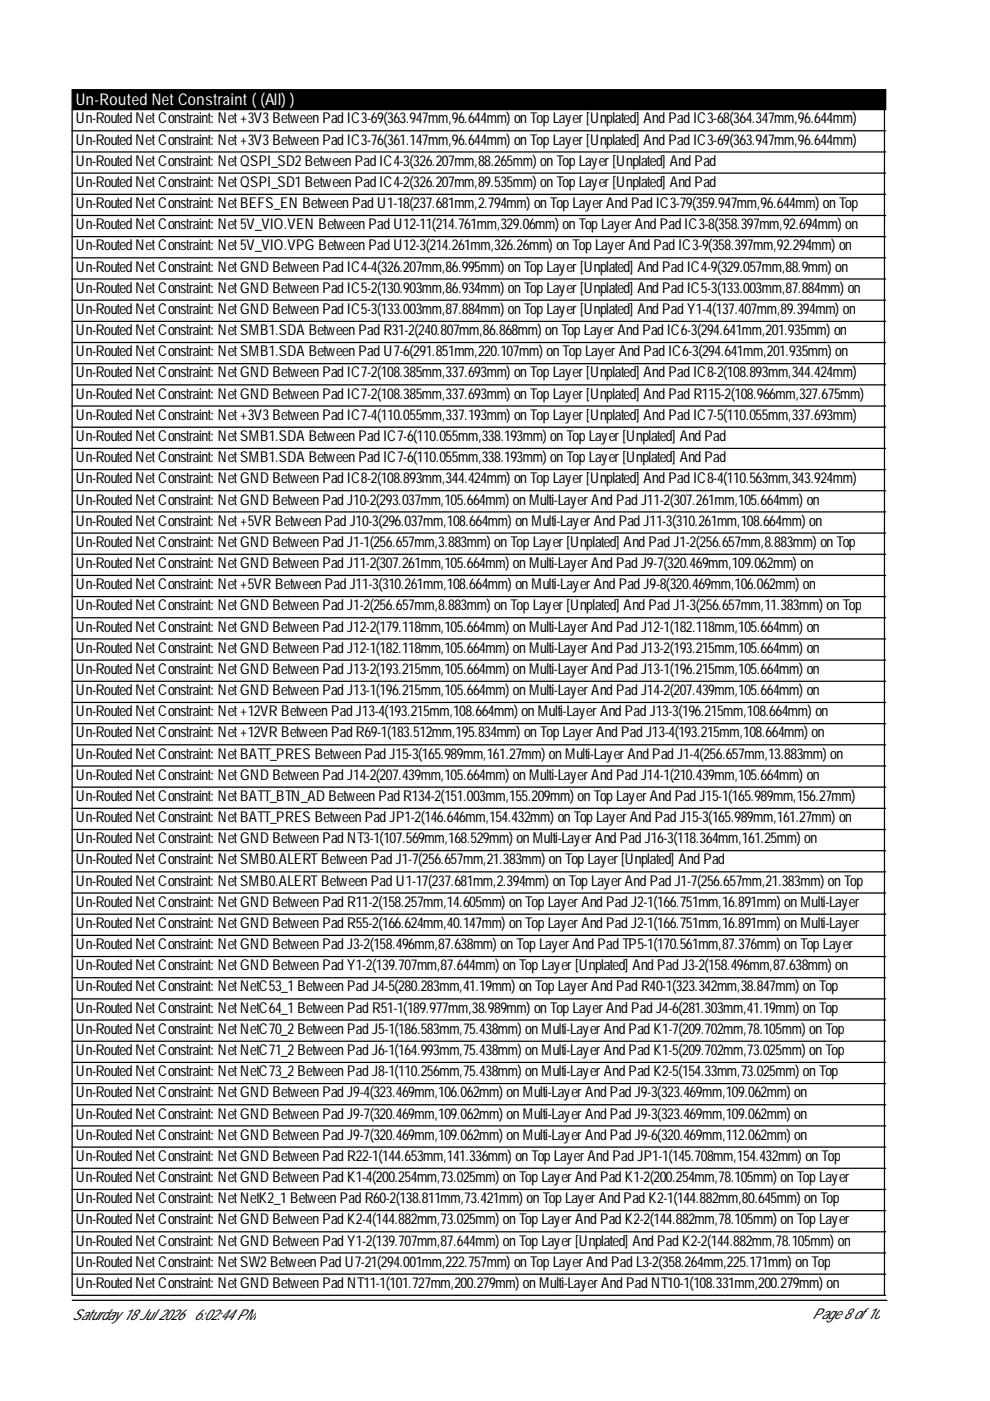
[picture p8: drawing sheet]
<svg xmlns="http://www.w3.org/2000/svg" width="210mm" height="297mm" viewBox="0 0 210 297" stroke-linecap="round" stroke-linejoin="round" font-family="sans-serif">
<defs><g id="words">
<text font-size="3.4" fill="#fff" x="16.1" y="22.2">Un-Routed NetConstraint( (All) )</text>
<g font-size="3.2">
<text x="16.1" y="26.2">Un-RoutedNetConstraint: Net+3V3BetweenPadIC3-69(363.947mm,96.644mm) onTopLayer[Unplated] AndPadIC3-68(364.347mm,96.644mm)</text>
<text x="16.1" y="30.7">Un-RoutedNetConstraint: Net+3V3BetweenPadIC3-76(361.147mm,96.644mm) onTopLayer[Unplated] AndPadIC3-69(363.947mm,96.644mm)</text>
<text x="16.1" y="35.1">Un-RoutedNetConstraint: NetQSPI_SD2BetweenPadIC4-3(326.207mm,88.265mm) onTopLayer[Unplated] AndPad</text>
<text x="16.1" y="39.6">Un-RoutedNetConstraint: NetQSPI_SD1 BetweenPadIC4-2(326.207mm,89.535mm) onTopLayer[Unplated] AndPad</text>
<text x="16.1" y="44.1">Un-RoutedNetConstraint: NetBEFS_EN BetweenPadU1-18(237.681mm,2.794mm) onTopLayerAndPadIC3-79(359.947mm,96.644mm) onTop</text>
<text x="16.1" y="48.6">Un-RoutedNetConstraint: Net5V_VIO.VEN BetweenPadU12-11(214.761mm,329.06mm) onTopLayerAndPadIC3-8(358.397mm,92.694mm) on</text>
<text x="16.1" y="53.1">Un-RoutedNetConstraint: Net5V_VIO.VPG BetweenPadU12-3(214.261mm,326.26mm) onTopLayerAndPadIC3-9(358.397mm,92.294mm) on</text>
<text x="16.1" y="57.6">Un-RoutedNetConstraint: NetGND BetweenPadIC4-4(326.207mm,86.995mm) onTopLayer[Unplated] AndPadIC4-9(329.057mm,88.9mm) on</text>
<text x="16.1" y="62.1">Un-RoutedNetConstraint: NetGND BetweenPadIC5-2(130.903mm,86.934mm) onTopLayer[Unplated] AndPadIC5-3(133.003mm,87.884mm) on</text>
<text x="16.1" y="66.6">Un-RoutedNetConstraint: NetGND BetweenPadIC5-3(133.003mm,87.884mm) onTopLayer[Unplated] AndPadY1-4(137.407mm,89.394mm) on</text>
<text x="16.1" y="71.1">Un-RoutedNetConstraint: NetSMB1.SDA BetweenPadR31-2(240.807mm,86.868mm) onTopLayerAndPadIC6-3(294.641mm,201.935mm) on</text>
<text x="16.1" y="75.5">Un-RoutedNetConstraint: NetSMB1.SDA BetweenPadU7-6(291.851mm,220.107mm) onTopLayerAndPadIC6-3(294.641mm,201.935mm) on</text>
<text x="16.1" y="80">Un-RoutedNetConstraint: NetGND BetweenPadIC7-2(108.385mm,337.693mm) onTopLayer[Unplated] AndPadIC8-2(108.893mm,344.424mm)</text>
<text x="16.1" y="84.5">Un-RoutedNetConstraint: NetGND BetweenPadIC7-2(108.385mm,337.693mm) onTopLayer[Unplated] AndPadR115-2(108.966mm,327.675mm)</text>
<text x="16.1" y="89">Un-RoutedNetConstraint: Net+3V3BetweenPadIC7-4(110.055mm,337.193mm) onTopLayer[Unplated] AndPadIC7-5(110.055mm,337.693mm)</text>
<text x="16.1" y="93.5">Un-RoutedNetConstraint: NetSMB1.SDA BetweenPadIC7-6(110.055mm,338.193mm) onTopLayer[Unplated] AndPad</text>
<text x="16.1" y="98">Un-RoutedNetConstraint: NetSMB1.SDA BetweenPadIC7-6(110.055mm,338.193mm) onTopLayer[Unplated] AndPad</text>
<text x="16.1" y="102.5">Un-RoutedNetConstraint: NetGND BetweenPadIC8-2(108.893mm,344.424mm) onTopLayer[Unplated] AndPadIC8-4(110.563mm,343.924mm)</text>
<text x="16.1" y="107">Un-RoutedNetConstraint: NetGND BetweenPadJ10-2(293.037mm,105.664mm) onMulti-LayerAndPadJ11-2(307.261mm,105.664mm) on</text>
<text x="16.1" y="111.5">Un-RoutedNetConstraint: Net+5VR BetweenPadJ10-3(296.037mm,108.664mm) onMulti-LayerAndPadJ11-3(310.261mm,108.664mm) on</text>
<text x="16.1" y="115.9">Un-RoutedNetConstraint: NetGND BetweenPadJ1-1(256.657mm,3.883mm) onTopLayer[Unplated] AndPadJ1-2(256.657mm,8.883mm) onTop</text>
<text x="16.1" y="120.4">Un-RoutedNetConstraint: NetGND BetweenPadJ11-2(307.261mm,105.664mm) onMulti-LayerAndPadJ9-7(320.469mm,109.062mm) on</text>
<text x="16.1" y="124.9">Un-RoutedNetConstraint: Net+5VR BetweenPadJ11-3(310.261mm,108.664mm) onMulti-LayerAndPadJ9-8(320.469mm,106.062mm) on</text>
<text x="16.1" y="129.4">Un-RoutedNetConstraint: NetGND BetweenPadJ1-2(256.657mm,8.883mm) onTopLayer[Unplated] AndPadJ1-3(256.657mm,11.383mm) onTop</text>
<text x="16.1" y="133.9">Un-RoutedNetConstraint: NetGND BetweenPadJ12-2(179.118mm,105.664mm) onMulti-LayerAndPadJ12-1(182.118mm,105.664mm) on</text>
<text x="16.1" y="138.4">Un-RoutedNetConstraint: NetGND BetweenPadJ12-1(182.118mm,105.664mm) onMulti-LayerAndPadJ13-2(193.215mm,105.664mm) on</text>
<text x="16.1" y="142.9">Un-RoutedNetConstraint: NetGND BetweenPadJ13-2(193.215mm,105.664mm) onMulti-LayerAndPadJ13-1(196.215mm,105.664mm) on</text>
<text x="16.1" y="147.4">Un-RoutedNetConstraint: NetGND BetweenPadJ13-1(196.215mm,105.664mm) onMulti-LayerAndPadJ14-2(207.439mm,105.664mm) on</text>
<text x="16.1" y="151.9">Un-RoutedNetConstraint: Net+12VR BetweenPadJ13-4(193.215mm,108.664mm) onMulti-LayerAndPadJ13-3(196.215mm,108.664mm) on</text>
<text x="16.1" y="156.3">Un-RoutedNetConstraint: Net+12VR BetweenPadR69-1(183.512mm,195.834mm) onTopLayerAndPadJ13-4(193.215mm,108.664mm) on</text>
<text x="16.1" y="160.8">Un-RoutedNetConstraint: NetBATT_PRES BetweenPadJ15-3(165.989mm,161.27mm) onMulti-LayerAndPadJ1-4(256.657mm,13.883mm) on</text>
<text x="16.1" y="165.3">Un-RoutedNetConstraint: NetGND BetweenPadJ14-2(207.439mm,105.664mm) onMulti-LayerAndPadJ14-1(210.439mm,105.664mm) on</text>
<text x="16.1" y="169.8">Un-RoutedNetConstraint: NetBATT_BTN_AD BetweenPadR134-2(151.003mm,155.209mm) onTopLayerAndPadJ15-1(165.989mm,156.27mm)</text>
<text x="16.1" y="174.3">Un-RoutedNetConstraint: NetBATT_PRES BetweenPadJP1-2(146.646mm,154.432mm) onTopLayerAndPadJ15-3(165.989mm,161.27mm) on</text>
<text x="16.1" y="178.8">Un-RoutedNetConstraint: NetGND BetweenPadNT3-1(107.569mm,168.529mm) onMulti-LayerAndPadJ16-3(118.364mm,161.25mm) on</text>
<text x="16.1" y="183.3">Un-RoutedNetConstraint: NetSMB0.ALERT BetweenPadJ1-7(256.657mm,21.383mm) onTopLayer[Unplated] AndPad</text>
<text x="16.1" y="187.8">Un-RoutedNetConstraint: NetSMB0.ALERT BetweenPadU1-17(237.681mm,2.394mm) onTopLayerAndPadJ1-7(256.657mm,21.383mm) onTop</text>
<text x="16.1" y="192.3">Un-RoutedNetConstraint: NetGND BetweenPadR11-2(158.257mm,14.605mm) onTopLayerAndPadJ2-1(166.751mm,16.891mm) onMulti-Layer</text>
<text x="16.1" y="196.7">Un-RoutedNetConstraint: NetGND BetweenPadR55-2(166.624mm,40.147mm) onTopLayerAndPadJ2-1(166.751mm,16.891mm) onMulti-Layer</text>
<text x="16.1" y="201.2">Un-RoutedNetConstraint: NetGND BetweenPadJ3-2(158.496mm,87.638mm) onTopLayerAndPadTP5-1(170.561mm,87.376mm) onTopLayer</text>
<text x="16.1" y="205.7">Un-RoutedNetConstraint: NetGND BetweenPadY1-2(139.707mm,87.644mm) onTopLayer[Unplated] AndPadJ3-2(158.496mm,87.638mm) on</text>
<text x="16.1" y="210.2">Un-RoutedNetConstraint: NetNetC53_1 BetweenPadJ4-5(280.283mm,41.19mm) onTopLayerAndPadR40-1(323.342mm,38.847mm) onTop</text>
<text x="16.1" y="214.7">Un-RoutedNetConstraint: NetNetC64_1 BetweenPadR51-1(189.977mm,38.989mm) onTopLayerAndPadJ4-6(281.303mm,41.19mm) onTop</text>
<text x="16.1" y="219.2">Un-RoutedNetConstraint: NetNetC70_2BetweenPadJ5-1(186.583mm,75.438mm) onMulti-LayerAndPadK1-7(209.702mm,78.105mm) onTop</text>
<text x="16.1" y="223.7">Un-RoutedNetConstraint: NetNetC71_2BetweenPadJ6-1(164.993mm,75.438mm) onMulti-LayerAndPadK1-5(209.702mm,73.025mm) onTop</text>
<text x="16.1" y="228.2">Un-RoutedNetConstraint: NetNetC73_2BetweenPadJ8-1(110.256mm,75.438mm) onMulti-LayerAndPadK2-5(154.33mm,73.025mm) onTop</text>
<text x="16.1" y="232.7">Un-RoutedNetConstraint: NetGND BetweenPadJ9-4(323.469mm,106.062mm) onMulti-LayerAndPadJ9-3(323.469mm,109.062mm) on</text>
<text x="16.1" y="237.2">Un-RoutedNetConstraint: NetGND BetweenPadJ9-7(320.469mm,109.062mm) onMulti-LayerAndPadJ9-3(323.469mm,109.062mm) on</text>
<text x="16.1" y="241.6">Un-RoutedNetConstraint: NetGND BetweenPadJ9-7(320.469mm,109.062mm) onMulti-LayerAndPadJ9-6(320.469mm,112.062mm) on</text>
<text x="16.1" y="246.1">Un-RoutedNetConstraint: NetGND BetweenPadR22-1(144.653mm,141.336mm) onTopLayerAndPadJP1-1(145.708mm,154.432mm) onTop</text>
<text x="16.1" y="250.6">Un-RoutedNetConstraint: NetGND BetweenPadK1-4(200.254mm,73.025mm) onTopLayerAndPadK1-2(200.254mm,78.105mm) onTopLayer</text>
<text x="16.1" y="255.1">Un-RoutedNetConstraint: NetNetK2_1 BetweenPadR60-2(138.811mm,73.421mm) onTopLayerAndPadK2-1(144.882mm,80.645mm) onTop</text>
<text x="16.1" y="259.6">Un-RoutedNetConstraint: NetGND BetweenPadK2-4(144.882mm,73.025mm) onTopLayerAndPadK2-2(144.882mm,78.105mm) onTopLayer</text>
<text x="16.1" y="264.1">Un-RoutedNetConstraint: NetGND BetweenPadY1-2(139.707mm,87.644mm) onTopLayer[Unplated] AndPadK2-2(144.882mm,78.105mm) on</text>
<text x="16.1" y="268.6">Un-RoutedNetConstraint: NetSW2BetweenPadU7-21(294.001mm,222.757mm) onTopLayerAndPadL3-2(358.264mm,225.171mm) onTop</text>
<text x="16.1" y="273.1">Un-RoutedNetConstraint: NetGND BetweenPadNT11-1(101.727mm,200.279mm) onMulti-LayerAndPadNT10-1(108.331mm,200.279mm) on</text>
<text x="15.3" y="279.9">Saturday18Jul 2026</text>
<text x="41.2" y="279.9">6:02:44PM</text>
<text x="172.2" y="279.6">Page8of10</text>
</g>
</g></defs>
<path d="M15.3 19h172.5v4.2h-172.5z" fill="#000" stroke="#000" stroke-width=".26"/>
<g fill="none" stroke="#000" stroke-width=".26">
<path d="M15.3 27.7h172.5M15.3 23.2v251.4h172.5M15.3 32.2h172.5M15.3 36.7h172.5M187.5 23.2v251.4M15.3 41.2h172.5M15.3 45.7h172.5M15.3 50.2h172.5M15.3 54.7h172.5M15.3 59.2h172.5M15.3 63.6h172.5M15.3 68.1h172.5"/>
<path d="M15.3 72.6h172.5M15.3 77.1h172.5M15.3 81.6h172.5M15.3 86.1h172.5M15.3 90.6h172.5M15.3 95.1h172.5M15.3 99.6h172.5M15.3 104h172.5M15.3 108.5h172.5M15.3 113h172.5M15.3 117.5h172.5M15.3 122h172.5"/>
<path d="M15.3 126.5h172.5M15.3 131h172.5M15.3 135.5h172.5M15.3 140h172.5M15.3 144.4h172.5M15.3 148.9h172.5M15.3 153.4h172.5M15.3 157.9h172.5M15.3 162.4h172.5M15.3 166.9h172.5M15.3 171.4h172.5M15.3 175.9h172.5"/>
<path d="M15.3 180.4h172.5M15.3 184.8h172.5M15.3 189.3h172.5M15.3 193.8h172.5M15.3 198.3h172.5M15.3 202.8h172.5M15.3 207.3h172.5M15.3 211.8h172.5M15.3 216.3h172.5M15.3 220.8h172.5M15.3 225.3h172.5M15.3 229.7h172.5"/>
<path d="M15.3 234.2h172.5M15.3 238.7h172.5M15.3 243.2h172.5M15.3 247.7h172.5M15.3 252.2h172.5M15.3 256.7h172.5M15.3 261.2h172.5M15.3 265.7h172.5M15.3 270.1h172.5M15.3 275.7h172.8"/>
</g>
<use href="#words"/>
</svg>
